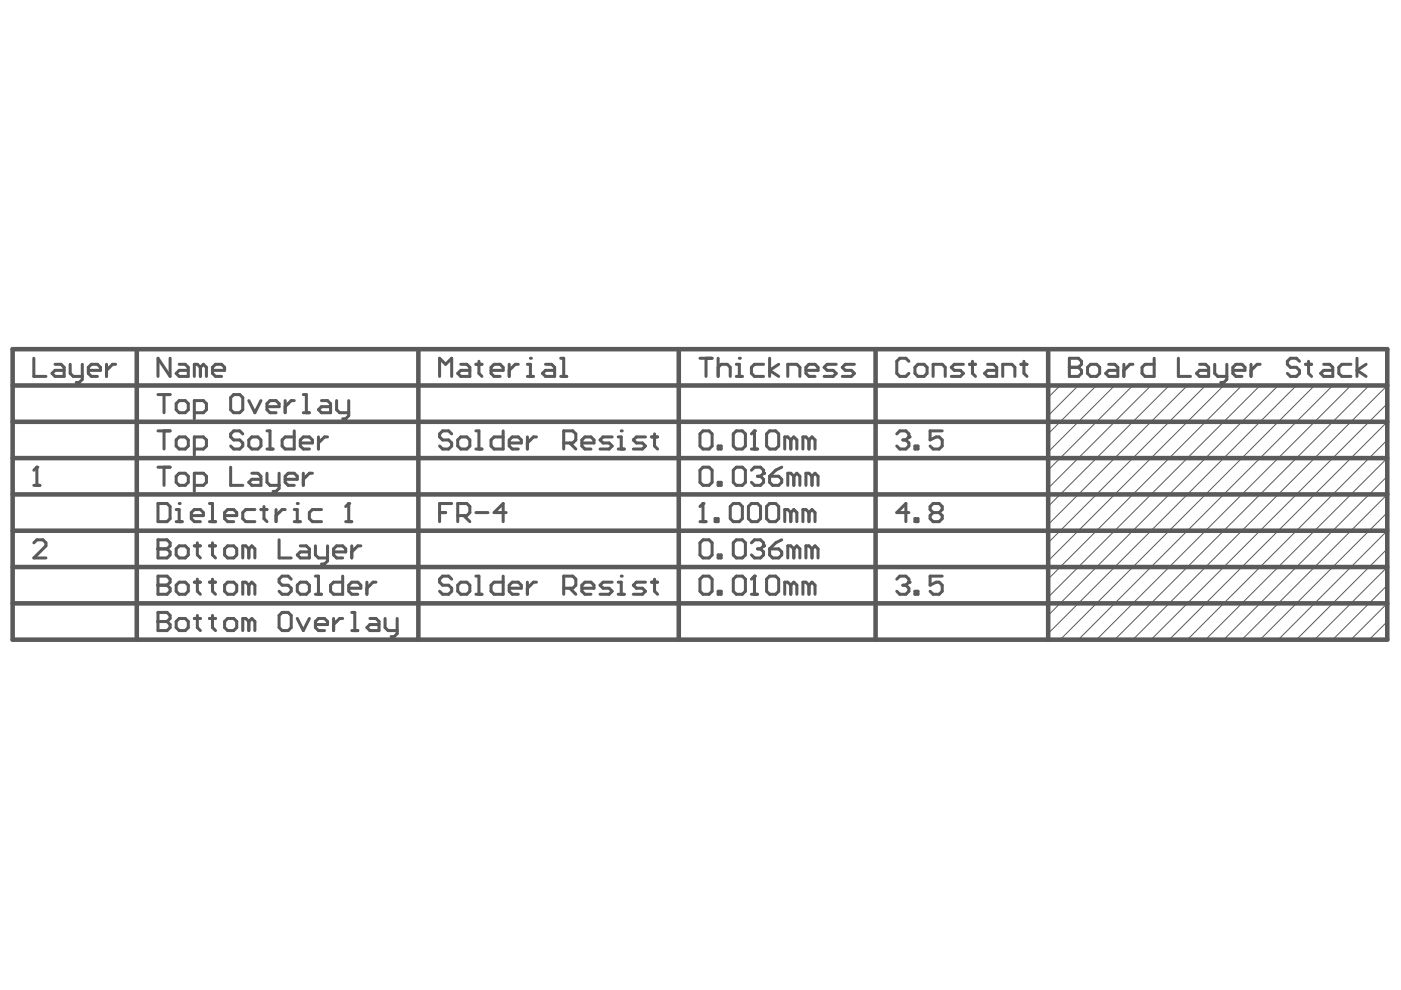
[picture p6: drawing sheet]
<svg xmlns="http://www.w3.org/2000/svg" width="297mm" height="210mm" viewBox="0 0 297 210" stroke-linecap="round" stroke-linejoin="round" font-family="sans-serif">
<g fill="none" stroke="#5a5a5a" stroke-width=".96">
<path d="M2.7 74h291.4v61.6h-291.4zM29 74v61.6M88.7 74v61.6M143.9 74v61.6M185.6 74v61.6M222.2 74v61.6M2.7 81.7h291.4M2.7 97.1h291.4M2.7 89.4h291.4M2.7 112.5h291.4M2.7 104.8h291.4M2.7 127.9h291.4"/>
<path d="M2.7 120.2h291.4"/>
</g>
<g fill="none" stroke="#5a5a5a" stroke-width=".21">
<path d="M224.8 81.7l-2.6 2.6M228.6 81.7l-6.4 6.4M232.5 81.7l-10.3 10.3M236.3 81.7l-14.1 14.1M240.2 81.7l-18 18M244 81.7l-21.8 21.8M247.9 81.7l-25.7 25.7M251.8 81.7l-29.6 29.5M255.6 81.7l-33.4 33.4M259.5 81.7l-37.3 37.2M263.3 81.7l-41.1 41.1M267.2 81.7l-45 44.9"/>
<path d="M271 81.7l-48.8 48.8M274.9 81.7l-52.7 52.6M278.7 81.7l-53.9 53.9M282.6 81.7l-54 53.9M286.4 81.7l-53.9 53.9M290.3 81.7l-54 53.9M294.1 97.1l-38.5 38.5M294.1 93.3l-42.3 42.3M294.1 89.4l-46.2 46.2M294.1 85.6l-50.1 50M294.1 81.7l-53.9 53.9M294.1 116.4l-19.2 19.2"/>
<path d="M294.1 112.5l-23.1 23.1M294.1 108.7l-26.9 26.9M294.1 104.8l-30.8 30.8M294.1 101l-34.6 34.6M294.1 131.8l-3.8 3.8M294.1 127.9l-7.7 7.7M294.1 124.1l-11.5 11.5M294.1 120.2l-15.4 15.4"/>
</g>
<path d="M7.2 76v3.8h2.5M11.7 77.2h1.3l.6 .7v1.9h-1.9l-.7-.6 .7-.7h1.9M14.9 77.2v2l.6 .6h1.9M17.4 77.2v3.2l-.6 .7h-.6M18.7 78.5h2.6v-.6l-.6-.7h-1.3l-.7 .7v1.3l.7 .6h1.3M22.6 77.2v2.6M24.5 77.2h-.6l-1.3 1.3M7.8 99.1v3.8M7.2 115.1l.6-.6h1.3l.6 .6v.6l-2.5 2.6h2.5M7.2 102.9h1.3" fill="none" stroke="#5a5a5a" stroke-width=".64"/>
<circle cx="7.8" cy="99.1" r=".32" fill="#5a5a5a"/>
<path d="M36.1 76v3.8l-2.6-3.8v3.8M38 77.2h1.3l.6 .7v1.9h-1.9l-.7-.6 .7-.7h1.9M42.5 77.9l-.7-.7h-.6v2.6M42.5 77.9v1.9M42.5 77.9l.6-.7 .7 .7v1.9M45.1 78.5h2.5v-.6l-.6-.7h-1.3l-.6 .7v1.3l.6 .6h1.3M7.8 99.1l-.6 .6M33.5 129.9v3.8h1.9l.7-.6v-.7l-.7-.6h-1.9" fill="none" stroke="#5a5a5a" stroke-width=".64"/>
<circle cx="33.5" cy="131.8" r=".32" fill="#5a5a5a"/>
<g fill="none" stroke="#5a5a5a" stroke-width=".64">
<path d="M33.5 129.9h1.9l.7 .6v.6l-.7 .7h-1.9M33.5 122.2v3.8h1.9l.7-.6v-.7l-.7-.6h-1.9M37.3 131.8l.7-.7h1.3l.6 .7v1.3l-.6 .6h-1.3l-.7-.6zM41.2 131.1h1.3M41.8 130.5v2.6l.7 .6M44.4 131.1h1.3M45.1 130.5v2.6l.6 .6M47.6 131.8l.7-.7h1.2l.7 .7v1.3l-.7 .6h-1.2l-.7-.6zM52.8 131.8l-.7-.7h-.6v2.6M52.8 131.8v1.9M52.8 131.8l.6-.7 .6 .7v1.9M59.2 130.5l.6-.6h1.3l.6 .6v2.6l-.6 .6h-1.3l-.6-.6z"/>
<path d="M63 131.1l1.3 2.6 1.3-2.6M66.9 132.4h2.5v-.6l-.6-.7h-1.3l-.6 .7v1.3l.6 .6h1.3M70.7 131.1v2.6M72.7 131.1h-.7l-1.3 1.3M74.6 129.9h.6v3.8M74.6 133.7h1.3M78.4 131.1h1.3l.7 .7v1.9h-2l-.6-.6 .6-.7h2M81.6 131.1v2l.7 .6h1.9M84.2 131.1v3.2l-.6 .7h-.7"/>
</g>
<circle cx="33.5" cy="124.1" r=".32" fill="#5a5a5a"/>
<g fill="none" stroke="#5a5a5a" stroke-width=".64">
<path d="M33.5 114.5v3.8h1.9l.7-.6v-.7l-.7-.6h-1.9M33.5 122.2h1.9l.7 .6v.6l-.7 .7h-1.9M37.3 124.1l.7-.7h1.3l.6 .7v1.3l-.6 .6h-1.3l-.7-.6zM41.2 123.4h1.3M41.8 122.8v2.6l.7 .6M44.4 123.4h1.3M45.1 122.8v2.6l.6 .6M47.6 124.1l.7-.7h1.2l.7 .7v1.3l-.7 .6h-1.2l-.7-.6zM52.8 124.1l-.7-.7h-.6v2.6M52.8 124.1v1.9M52.8 124.1l.6-.7 .6 .7v1.9M61.7 122.8l-.6-.6h-1.3l-.6 .6v.6l.6 .7h1.3l.6 .6v.7l-.6 .6h-1.3l-.6-.6"/>
<path d="M63 124.1l.7-.7h1.3l.6 .7v1.3l-.6 .6h-1.3l-.7-.6zM66.9 122.2h.6v3.8M66.9 126h1.3M72.7 122.2v3.8h-2l-.6-.6v-1.3l.6-.7h2M73.9 124.7h2.6v-.6l-.6-.7h-1.3l-.7 .7v1.3l.7 .6h1.3M77.8 123.4v2.6M79.7 123.4h-.6l-1.3 1.3"/>
</g>
<circle cx="33.5" cy="116.4" r=".32" fill="#5a5a5a"/>
<g fill="none" stroke="#5a5a5a" stroke-width=".64">
<path d="M33.5 114.5h1.9l.7 .6v.6l-.7 .7h-1.9M33.5 106.8h1.9l.7 .6v2.6l-.7 .6h-1.9zM37.3 116.4l.7-.7h1.3l.6 .7v1.3l-.6 .6h-1.3l-.7-.6zM37.3 110.6h1.3M37.3 108h.7v2.6M41.2 115.7h1.3M41.8 115.1v2.6l.7 .6M44.4 115.7h1.3M45.1 115.1v2.6l.6 .6M47.6 116.4l.7-.7h1.2l.7 .7v1.3l-.7 .6h-1.2l-.7-.6zM52.8 116.4l-.7-.7h-.6v2.6M52.8 116.4v1.9"/>
<path d="M52.8 116.4l.6-.7 .6 .7v1.9M59.2 114.5v3.8h2.5M63.7 115.7h1.3l.6 .7v1.9h-1.9l-.7-.6 .7-.7h1.9M66.9 115.7v2l.6 .6h1.9M69.4 115.7v3.2l-.6 .7h-.6M70.7 117h2.6v-.6l-.6-.7h-1.3l-.7 .7v1.3l.7 .6h1.3M74.6 115.7v2.6M76.5 115.7h-.6l-1.3 1.3"/>
</g>
<circle cx="38" cy="106.8" r=".32" fill="#5a5a5a"/>
<path d="M40.6 109.3h2.5v-.6l-.6-.7h-1.3l-.6 .7v1.3l.6 .6h1.3M44.4 110.6h1.3M44.4 106.8h.7v3.8M47.6 109.3h2.6v-.6l-.7-.7h-1.2l-.7 .7v1.3l.7 .6h1.2M54 108h-1.9l-.6 .7v1.3l.6 .6h1.9M55.3 108h1.3M56 107.4v2.6l.6 .6M58.5 108v2.6M60.5 108h-.7l-1.3 1.3M62.4 110.6h1.3M62.4 108h.6v2.6" fill="none" stroke="#5a5a5a" stroke-width=".64"/>
<circle cx="63" cy="106.8" r=".32" fill="#5a5a5a"/>
<path d="M68.2 108h-2l-.6 .7v1.3l.6 .6h2M73.3 110.6h1.3M73.9 106.8v3.8" fill="none" stroke="#5a5a5a" stroke-width=".64"/>
<circle cx="73.9" cy="106.8" r=".32" fill="#5a5a5a"/>
<g fill="none" stroke="#5a5a5a" stroke-width=".64">
<path d="M93.2 79.8v-3.8l1.3 1.2 1.3-1.2v3.8M97.7 77.2h1.3l.6 .7v1.9h-1.9l-.6-.6 .6-.7h1.9M100.9 77.2h1.3M101.5 76.6v2.6l.7 .6M104.1 78.5h2.6v-.6l-.7-.7h-1.2l-.7 .7v1.3l.7 .6h1.2M108 77.2v2.6M109.9 77.2h-.7l-1.2 1.3M111.8 77.2h.7v2.6M111.8 79.8h1.3M33.5 99.1h2.6M33.5 91.4h2.6M33.5 83.7h2.6"/>
<path d="M34.8 83.7v3.8M34.8 91.4v3.8M34.8 99.1v3.8M37.3 85.6l.7-.7h1.3l.6 .7v1.3l-.6 .6h-1.3l-.7-.6zM37.3 93.3l.7-.7h1.3l.6 .7v1.3l-.6 .6h-1.3l-.7-.6zM41.2 95.2h1.9l.7-.6v-1.3l-.7-.7h-1.9v3.9M41.2 87.5h1.9l.7-.6v-1.3l-.7-.7h-1.9v3.9M48.9 99.1v3.8h2.6M49.5 83.7h1.3l.7 .6v2.6l-.7 .6h-1.3l-.6-.6v-2.6zM51.5 92l-.7-.6h-1.3l-.6 .6v.6l.6 .7h1.3l.7 .6v.7l-.7 .6h-1.3l-.6-.6M52.8 84.9l1.2 2.6 1.3-2.6M53.4 92.6h1.3l.6 .7v1.3l-.6 .6h-1.3l-.6-.6v-1.3z"/>
<path d="M56.6 86.2h2.6v-.6l-.7-.7h-1.3l-.6 .7v1.3l.6 .6h1.3M56.6 91.4h.6v3.8M56.6 95.2h1.3M60.5 84.9v2.6M62.4 91.4v3.8h-1.9l-.7-.6v-1.3l.7-.7h1.9M62.4 84.9h-.7l-1.2 1.3M63.7 93.9h2.5v-.6l-.6-.7h-1.3l-.6 .7v1.3l.6 .6h1.3M64.3 83.7h.7v3.8M64.3 87.5h1.3M67.5 92.6v2.6M68.2 84.9h1.2l.7 .7v1.9h-1.9l-.7-.6 .7-.7h1.9M69.4 92.6h-.6l-1.3 1.3"/>
<path d="M71.4 84.9v2l.6 .6h1.9M73.9 84.9v3.2l-.6 .7h-.6M37.3 101l.7-.7h1.3l.6 .7v1.3l-.6 .6h-1.3l-.7-.6zM41.2 102.9h1.9l.7-.6v-1.3l-.7-.7h-1.9v3.9M53.4 100.3h1.3l.6 .7v1.9h-1.9l-.6-.6 .6-.7h1.9M56.6 100.3v2l.6 .6h2M59.2 100.3v3.2l-.7 .7h-.6M60.5 101.6h2.5v-.6l-.6-.7h-1.3l-.6 .7v1.3l.6 .6h1.3M64.3 100.3v2.6M66.2 100.3h-.6l-1.3 1.3M73.9 106.8l-.6 .6"/>
</g>
<circle cx="112.5" cy="76" r=".32" fill="#5a5a5a"/>
<g fill="none" stroke="#5a5a5a" stroke-width=".64">
<path d="M115.7 77.2h1.3l.6 .7v1.9h-1.9l-.7-.6 .7-.7h1.9M118.9 79.8h1.3M118.9 76h.6v3.8M95.8 122.8l-.7-.6h-1.3l-.6 .6v.6l.6 .7h1.3l.7 .6v.7l-.7 .6h-1.3l-.6-.6M97.1 124.1l.6-.7h1.3l.6 .7v1.3l-.6 .6h-1.3l-.6-.6zM100.9 122.2h.6v3.8M100.9 126h1.3M106.7 122.2v3.8h-1.9l-.7-.6v-1.3l.7-.7h1.9M108 124.7h2.5v-.6l-.6-.7h-1.3l-.6 .7v1.3l.6 .6h1.3M111.8 123.4v2.6M113.7 123.4h-.6l-1.3 1.3M119.5 124.7h1.9l.7-.6v-1.3l-.7-.6h-1.9v3.8"/>
<path d="M120.8 124.7l1.3 1.3M123.4 124.7h2.5v-.6l-.6-.7h-1.3l-.6 .7v1.3l.6 .6h1.3M129.8 123.4h-1.9l-.7 .7 .7 .6h1.2l.7 .7-.7 .6h-1.9M131.1 126h1.3M131.1 123.4h.6v2.6"/>
</g>
<circle cx="131.7" cy="122.2" r=".32" fill="#5a5a5a"/>
<g fill="none" stroke="#5a5a5a" stroke-width=".64">
<path d="M95.8 92l-.7-.6h-1.3l-.6 .6v.6l.6 .7h1.3l.7 .6v.7l-.7 .6h-1.3l-.6-.6M97.1 93.3l.6-.7h1.3l.6 .7v1.3l-.6 .6h-1.3l-.6-.6zM100.9 91.4h.6v3.8M100.9 95.2h1.3M106.7 91.4v3.8h-1.9l-.7-.6v-1.3l.7-.7h1.9M108 93.9h2.5v-.6l-.6-.7h-1.3l-.6 .7v1.3l.6 .6h1.3M111.8 92.6v2.6M113.7 92.6h-.6l-1.3 1.3M119.5 93.9h1.9l.7-.6v-1.3l-.7-.6h-1.9v3.8M120.8 93.9l1.3 1.3M123.4 93.9h2.5v-.6l-.6-.7h-1.3l-.6 .7v1.3l.6 .6h1.3M129.8 92.6h-1.9l-.7 .7 .7 .6h1.2l.7 .7-.7 .6h-1.9"/>
<path d="M131.1 95.2h1.3M131.1 92.6h.6v2.6M93.2 108.7h1.3M95.8 106.8h-2.6v3.8M97.1 109.3h1.9l.6-.6v-1.3l-.6-.6h-1.9v3.8M98.3 109.3l1.3 1.3M100.9 108.7h2.6M107.3 108.7h-2.5l1.9-1.9v3.8M136.9 123.4h-2l-.6 .7 .6 .6h1.3l.7 .7-.7 .6h-1.9M138.1 123.4h1.3M138.8 122.8v2.6l.6 .6"/>
</g>
<circle cx="131.7" cy="91.4" r=".32" fill="#5a5a5a"/>
<path d="M148.4 76h2.6M149.7 76v3.8M152.3 76v3.8M152.3 77.9l.6-.7h1.3l.6 .7v1.9M156.1 77.2h.7v2.6M156.1 79.8h1.3M136.9 92.6h-2l-.6 .7 .6 .6h1.3l.7 .7-.7 .6h-1.9M138.1 92.6h1.3M138.8 92v2.6l.6 .6" fill="none" stroke="#5a5a5a" stroke-width=".64"/>
<circle cx="156.8" cy="76" r=".32" fill="#5a5a5a"/>
<path d="M161.9 77.2h-1.9l-.7 .7v1.3l.7 .6h1.9M163.2 76v3.8M165.1 77.2l-1.9 1.3 1.9 1.3M167 79.8v-2.6h1.9l.7 .7v1.9M170.9 78.5h2.5v-.6l-.6-.7h-1.3l-.6 .7v1.3l.6 .6h1.3M177.3 77.2h-1.9l-.7 .7 .7 .6h1.3l.6 .7-.6 .6h-2M181.1 77.2h-1.9l-.6 .7 .6 .6h1.3l.6 .7-.6 .6h-1.9M148.4 122.8l.6-.6h1.3l.7 .6v2.6l-.7 .6h-1.3l-.6-.6zM152.3 125.4h.6v.6h-.6zM155.5 122.8l.6-.6h1.3l.6 .6v2.6l-.6 .6h-1.3l-.6-.6zM159.3 126h1.3M160 122.2v3.8" fill="none" stroke="#5a5a5a" stroke-width=".64"/>
<circle cx="160" cy="122.2" r=".32" fill="#5a5a5a"/>
<path d="M148.4 115.1l.6-.6h1.3l.7 .6v2.6l-.7 .6h-1.3l-.6-.6zM152.3 117.7h.6v.6h-.6zM155.5 115.1l.6-.6h1.3l.6 .6v2.6l-.6 .6h-1.3l-.6-.6zM159.3 115.1l.7-.6h1.2l.7 .6v.6M160 122.2l-.7 .6M162.5 122.8l.7-.6h1.3l.6 .6v2.6l-.6 .6h-1.3l-.7-.6zM167.7 124.1l-.7-.7h-.6v2.6M167.7 124.1v1.9M167.7 124.1l.6-.7 .6 .7v1.9M171.5 124.1l-.6-.7h-.7v2.6M171.5 124.1v1.9M171.5 124.1l.7-.7 .6 .7v1.9" fill="none" stroke="#5a5a5a" stroke-width=".64"/>
<circle cx="161.9" cy="115.7" r=".32" fill="#5a5a5a"/>
<g fill="none" stroke="#5a5a5a" stroke-width=".64">
<path d="M148.4 110.6h1.3M149 106.8v3.8M160.6 116.4h.6M161.2 116.4l.7 .6v.7l-.7 .6h-1.2l-.7-.6M161.9 115.7l-.7 .7M163.2 116.4h1.9l.6 .6v.7l-.6 .6h-1.3l-.6-.6zM165.7 114.5l-1.2 .6-1.3 1.3M168.3 116.4l-.6-.7h-.7v2.6M168.3 116.4v1.9M168.3 116.4l.6-.7 .7 .7v1.9M172.2 116.4l-.7-.7h-.6v2.6M172.2 116.4v1.9"/>
<path d="M172.2 116.4l.6-.7 .6 .7v1.9"/>
</g>
<circle cx="149" cy="106.8" r=".32" fill="#5a5a5a"/>
<g fill="none" stroke="#5a5a5a" stroke-width=".64">
<path d="M148.4 99.7l.6-.6h1.3l.7 .6v2.6l-.7 .6h-1.3l-.6-.6zM155.5 99.7l.6-.6h1.3l.6 .6v2.6l-.6 .6h-1.3l-.6-.6zM159.3 99.7l.7-.6h1.2l.7 .6v.6M149 106.8l-.6 .6M151.6 110h.7v.6h-.7zM152.3 102.3h.6v.6h-.6zM154.8 107.4l.7-.6h1.3l.6 .6v2.6l-.6 .6h-1.3l-.7-.6zM158.7 107.4l.6-.6h1.3l.6 .6v2.6l-.6 .6h-1.3l-.6-.6zM162.5 107.4l.7-.6h1.3l.6 .6v2.6l-.6 .6h-1.3l-.7-.6zM167.7 108.7l-.7-.7h-.6v2.6M167.7 108.7v1.9M167.7 108.7l.6-.7 .6 .7v1.9"/>
<path d="M171.5 108.7l-.6-.7h-.7v2.6M171.5 108.7v1.9M171.5 108.7l.7-.7 .6 .7v1.9"/>
</g>
<circle cx="161.9" cy="100.3" r=".32" fill="#5a5a5a"/>
<g fill="none" stroke="#5a5a5a" stroke-width=".64">
<path d="M148.4 92l.6-.6h1.3l.7 .6v2.6l-.7 .6h-1.3l-.6-.6zM152.3 94.6h.6v.6h-.6zM155.5 92l.6-.6h1.3l.6 .6v2.6l-.6 .6h-1.3l-.6-.6zM159.3 95.2h1.3M160 91.4v3.8M165.7 99.1l-1.2 .6-1.3 1.3M160.6 101h.6M161.2 101l.7 .6v.7l-.7 .6h-1.2l-.7-.6M161.9 100.3l-.7 .7M163.2 101h1.9l.6 .6v.7l-.6 .6h-1.3l-.6-.6zM168.3 101l-.6-.7h-.7v2.6M168.3 101v1.9"/>
<path d="M168.3 101l.6-.7 .7 .7v1.9M172.2 101l-.7-.7h-.6v2.6M172.2 101v1.9M172.2 101l.6-.7 .6 .7v1.9"/>
</g>
<circle cx="160" cy="91.4" r=".32" fill="#5a5a5a"/>
<g fill="none" stroke="#5a5a5a" stroke-width=".64">
<path d="M192.7 76.6l-.6-.6h-1.3l-.7 .6v2.6l.7 .6h1.3l.6-.6M194 77.9l.6-.7h1.3l.7 .7v1.3l-.7 .6h-1.3l-.6-.6zM197.8 79.8v-2.6h2l.6 .7v1.9M204.3 77.2h-2l-.6 .7 .6 .6h1.3l.7 .7-.7 .6h-1.9M205.5 77.2h1.3M206.2 76.6v2.6l.6 .6M209.4 77.2h1.3l.6 .7v1.9h-1.9l-.6-.6 .6-.7h1.9M212.6 79.8v-2.6h1.9l.7 .7v1.9M216.5 77.2h1.2M217.1 76.6v2.6l.6 .6M160 91.4l-.7 .6M162.5 92l.7-.6h1.3l.6 .6v2.6l-.6 .6h-1.3l-.7-.6z"/>
<path d="M167.7 93.3l-.7-.7h-.6v2.6M167.7 93.3v1.9M167.7 93.3l.6-.7 .6 .7v1.9M171.5 93.3l-.6-.7h-.7v2.6M171.5 93.3v1.9M171.5 93.3l.7-.7 .6 .7v1.9M190.1 122.8l.7-.6h1.3l.6 .6v.6"/>
</g>
<circle cx="192.7" cy="123.4" r=".32" fill="#5a5a5a"/>
<path d="M190.1 92l.7-.6h1.3l.6 .6v.6M192.7 108.7h-2.6l2-1.9v3.8M194 110h.6v.6h-.6zM197.8 108.7l-.6-.7v-.6l.6-.6h1.3l.7 .6v.6l-.7 .7M197.8 108.7l-.6 .6v.7l.6 .6h1.3l.7-.6v-.7l-.7-.6M197.8 108.7h1.3M191.4 124.1h.7M192.1 124.1l.6 .6v.7l-.6 .6h-1.3l-.7-.6M192.7 123.4l-.6 .7M194 125.4h.6v.6h-.6zM199.8 122.2h-2.6v1.9l1.3-.7h.6l.7 .7v1.3l-.7 .6h-1.3l-.6-.6" fill="none" stroke="#5a5a5a" stroke-width=".64"/>
<circle cx="192.7" cy="92.6" r=".32" fill="#5a5a5a"/>
<path d="M226.7 76v3.8h2l.6-.6v-.7l-.6-.6h-2M191.4 93.3h.7M192.1 93.3l.6 .6v.7l-.6 .6h-1.3l-.7-.6M192.7 92.6l-.6 .7M194 94.6h.6v.6h-.6zM199.8 91.4h-2.6v1.9l1.3-.7h.6l.7 .7v1.3l-.7 .6h-1.3l-.6-.6" fill="none" stroke="#5a5a5a" stroke-width=".64"/>
<circle cx="226.7" cy="77.9" r=".32" fill="#5a5a5a"/>
<g fill="none" stroke="#5a5a5a" stroke-width=".64">
<path d="M226.7 76h2l.6 .6v.6l-.6 .7h-2M230.6 77.9l.6-.7h1.3l.6 .7v1.3l-.6 .6h-1.3l-.6-.6zM235.1 77.2h1.3l.6 .7v1.9h-1.9l-.7-.6 .7-.7h1.9M238.3 77.2v2.6M240.2 77.2h-.6l-1.3 1.3M244.7 76v3.8h-1.9l-.7-.6v-1.3l.7-.7h1.9M249.8 76v3.8h2.6M254.3 77.2h1.3l.7 .7v1.9h-2l-.6-.6 .6-.7h2M257.5 77.2v2l.7 .6h1.9M260.1 77.2v3.2l-.6 .7h-.7M261.4 78.5h2.6v-.6l-.7-.7h-1.3l-.6 .7v1.3l.6 .6h1.3M265.2 77.2v2.6"/>
<path d="M267.2 77.2h-.7l-1.3 1.3M275.5 76.6l-.6-.6h-1.3l-.7 .6v.6l.7 .7h1.3l.6 .6v.7l-.6 .6h-1.3l-.7-.6M276.8 77.2h1.3M277.4 76.6v2.6l.7 .6M280.7 77.2h1.2l.7 .7v1.9h-1.9l-.7-.6 .7-.7h1.9M286.4 77.2h-1.9l-.6 .7v1.3l.6 .6h1.9M287.7 76v3.8M289.6 77.2l-1.9 1.3 1.9 1.3"/>
</g>
</svg>
